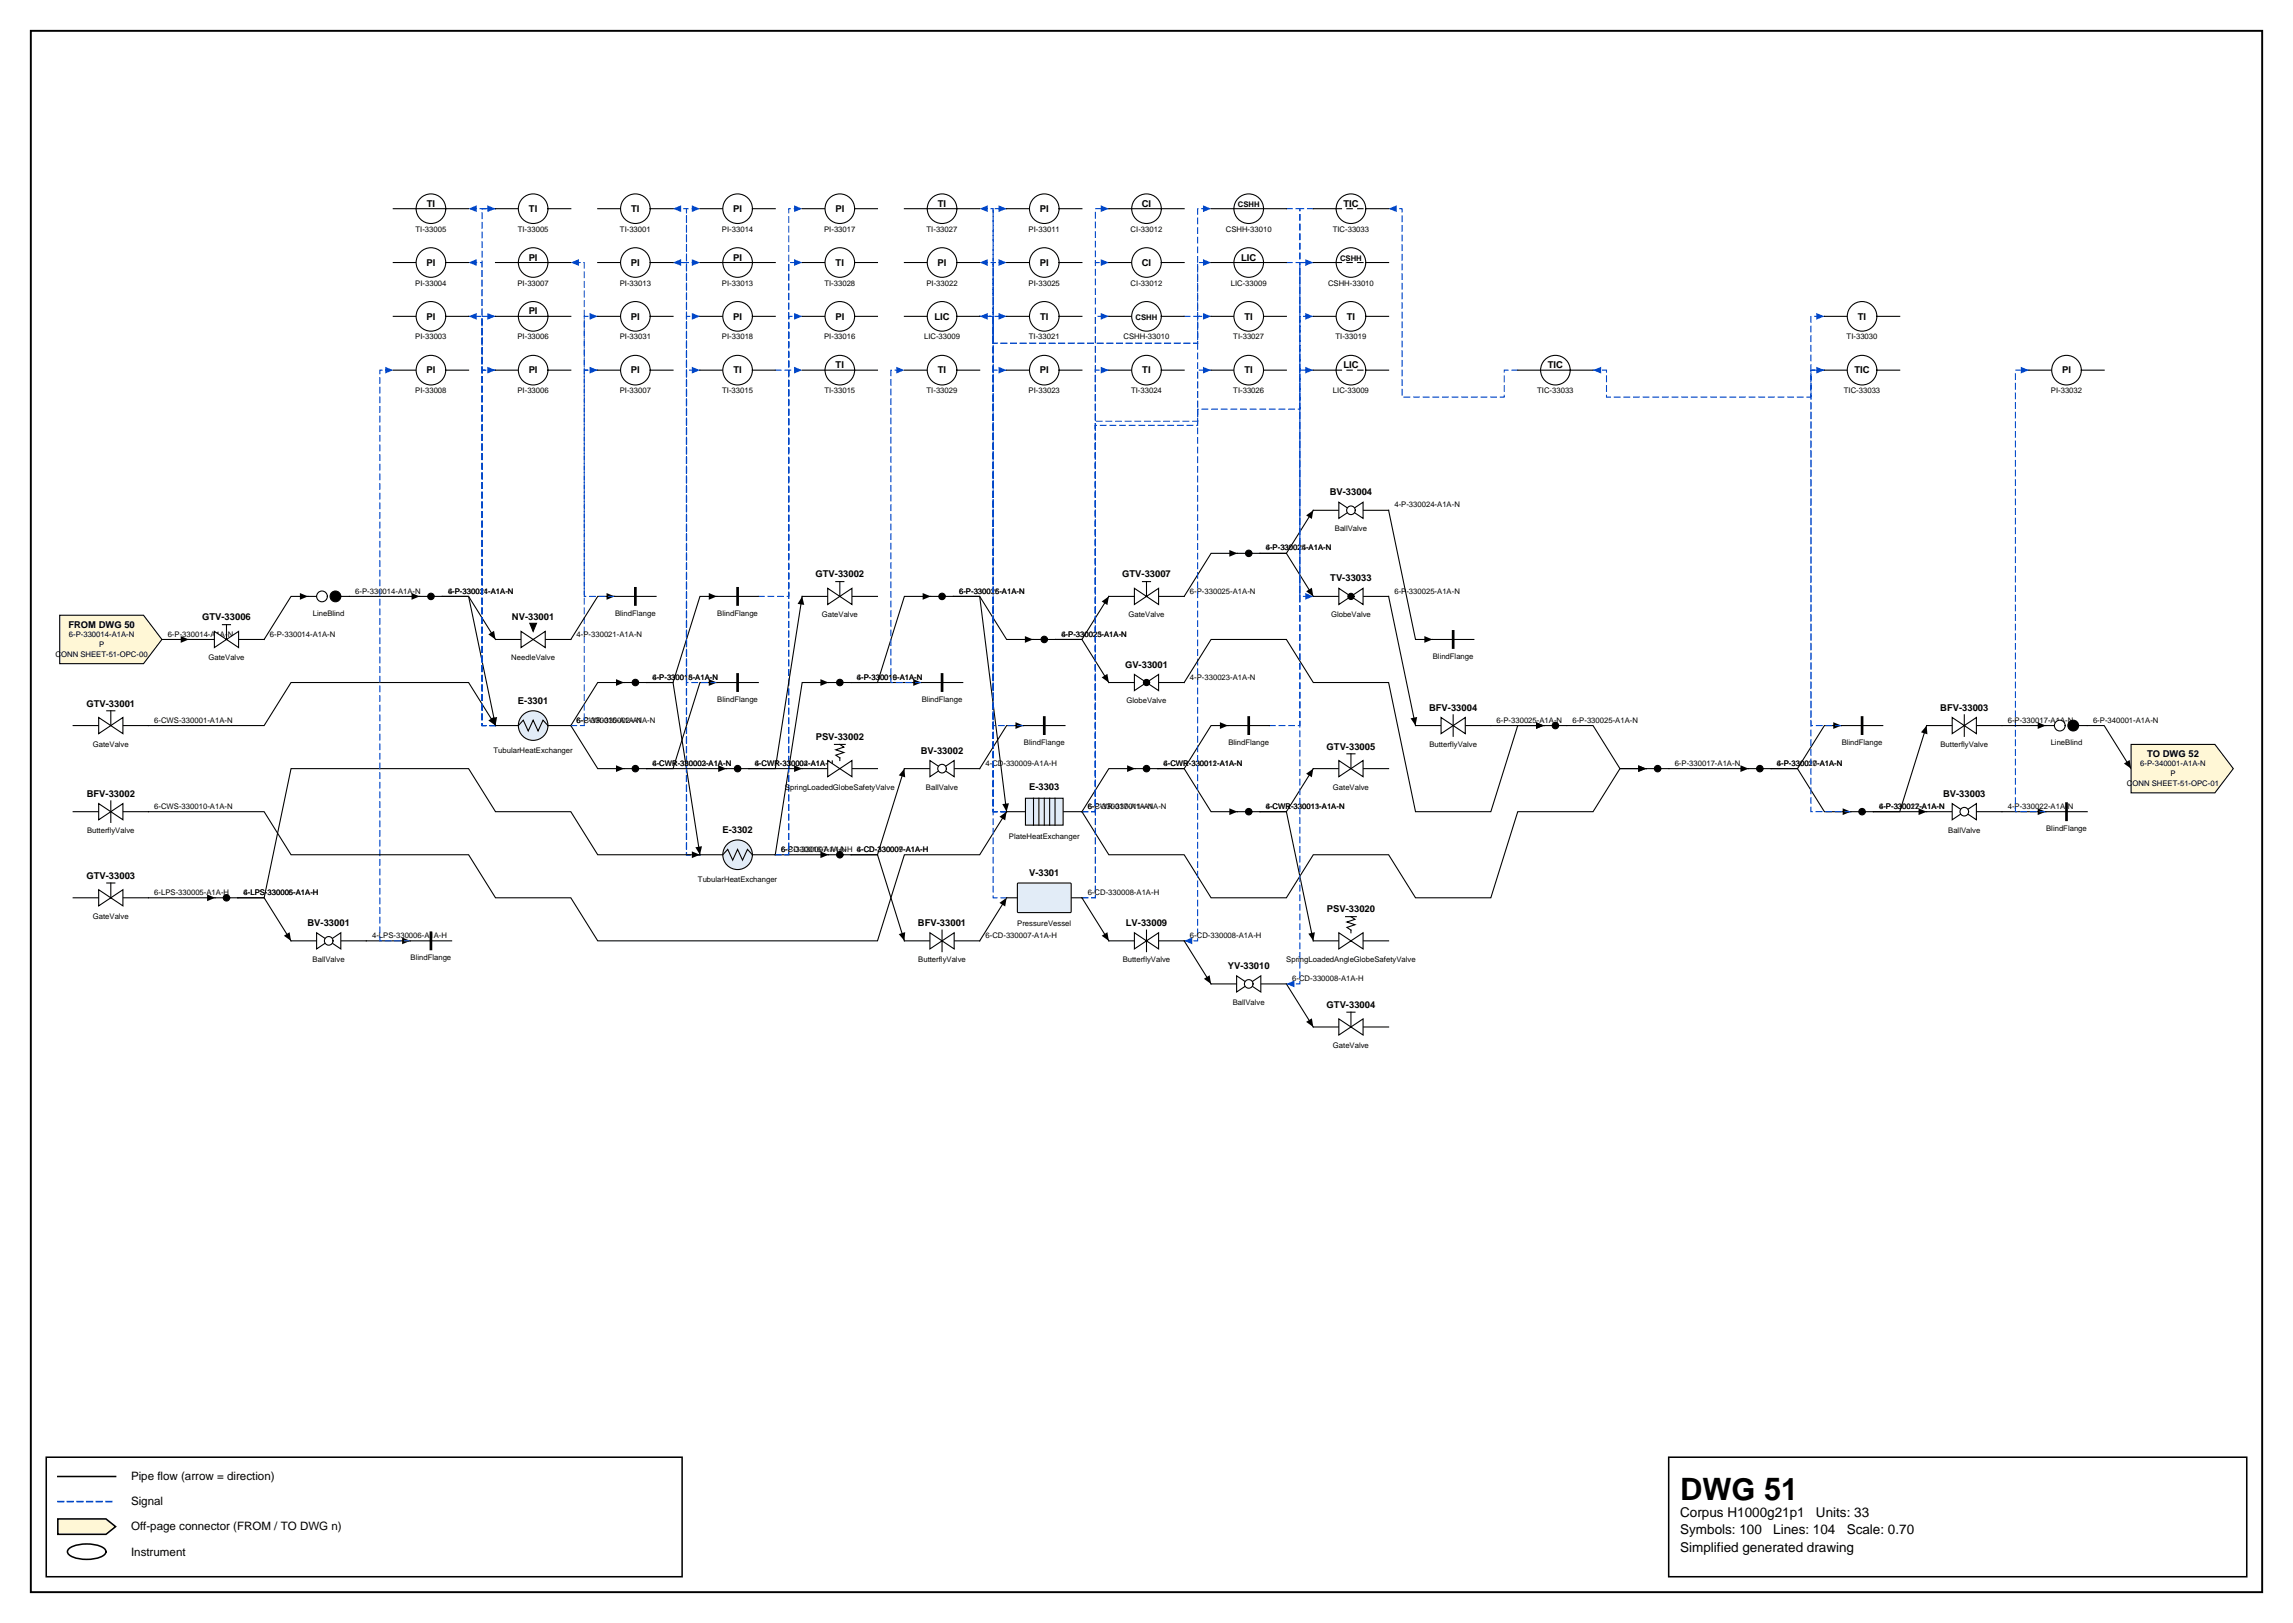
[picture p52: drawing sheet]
<svg xmlns="http://www.w3.org/2000/svg" width="420mm" height="297mm" viewBox="0 0 420 297" stroke-linecap="round" stroke-linejoin="round" font-family="sans-serif">
<defs><g id="words">
<text font-size="5.6" x="307.6" y="274.5">DWG 51</text>
<g font-size="2.5">
<text x="307.6" y="277.6">Corpus H1000g21p1</text>
<text x="307.6" y="280.8">Symbols: 100</text>
<text x="324.6" y="280.8">Lines: 104</text>
<text x="332.5" y="277.6">Units: 33</text>
<text x="338.1" y="280.8">Scale: 0.70</text>
<text x="307.6" y="284">Simplified generated drawing</text>
</g>
<g font-size="2.1">
<text x="24" y="270.9">Pipe flow (arrow = direction)</text>
<text x="24" y="275.5">Signal</text>
<text x="24" y="280.1">Off-page connector (FROM / TO DWG n)</text>
<text x="24" y="284.7">Instrument</text>
</g>
<g font-size="1.7">
<text x="78.1" y="37.8">TI</text>
<text x="96.8" y="38.8">TI</text>
<text x="115.6" y="38.8">TI</text>
<text x="134.2" y="38.8">PI</text>
<text x="152.9" y="38.8">PI</text>
<text x="171.7" y="37.8">TI</text>
<text x="190.4" y="38.8">PI</text>
<text x="209" y="37.8">CI</text>
<text x="245.9" y="37.8">TIC</text>
<text x="96.8" y="47.7">PI</text>
<text x="134.2" y="47.7">PI</text>
<text x="227.2" y="47.7">LIC</text>
<text x="78.1" y="48.7">PI</text>
<text x="115.5" y="48.7">PI</text>
<text x="153" y="48.7">TI</text>
<text x="171.7" y="48.7">PI</text>
<text x="190.4" y="48.7">PI</text>
<text x="209" y="48.7">CI</text>
<text x="78.1" y="58.5">PI</text>
<text x="96.8" y="57.5">PI</text>
<text x="115.5" y="58.5">PI</text>
<text x="134.2" y="58.5">PI</text>
<text x="152.9" y="58.5">PI</text>
<text x="171.1" y="58.5">LIC</text>
<text x="190.4" y="58.5">TI</text>
<text x="227.9" y="58.5">TI</text>
<text x="246.6" y="58.5">TI</text>
<text x="340.1" y="58.5">TI</text>
<text x="78.1" y="68.4">PI</text>
<text x="96.8" y="68.4">PI</text>
<text x="115.5" y="68.4">PI</text>
<text x="134.3" y="68.4">TI</text>
<text x="153" y="67.4">TI</text>
<text x="171.7" y="68.4">TI</text>
<text x="190.4" y="68.4">PI</text>
<text x="209.1" y="68.4">TI</text>
<text x="227.9" y="68.4">TI</text>
<text x="245.9" y="67.4">LIC</text>
<text x="283.4" y="67.4">TIC</text>
<text x="339.5" y="68.4">TIC</text>
<text x="377.5" y="68.4">PI</text>
<text x="243.5" y="90.6">BV-33004</text>
<text x="149.3" y="105.7">GTV-33002</text>
<text x="205.4" y="105.7">GTV-33007</text>
<text x="243.5" y="106.4">TV-33033</text>
<text x="37" y="113.5">GTV-33006</text>
<text x="93.7" y="113.5">NV-33001</text>
<text x="12.5" y="115">FROM DWG 50</text>
<text x="206" y="122.2">GV-33001</text>
<text x="15.8" y="129.3">GTV-33001</text>
<text x="94.8" y="128.8">E-3301</text>
<text x="261.6" y="130">BFV-33004</text>
<text x="355.2" y="130">BFV-33003</text>
<text x="149.3" y="135.5">PSV-33002</text>
<text x="168.6" y="137.9">BV-33002</text>
<text x="242.9" y="137.2">GTV-33005</text>
<text x="393.1" y="138.6">TO DWG 52</text>
<text x="15.9" y="145.8">BFV-33002</text>
<text x="188.4" y="144.6">E-3303</text>
<text x="355.7" y="145.8">BV-33003</text>
<text x="132.3" y="152.5">E-3302</text>
<text x="15.8" y="160.8">GTV-33003</text>
<text x="188.4" y="160.3">V-3301</text>
<text x="242.9" y="167">PSV-33020</text>
<text x="56.3" y="169.4">BV-33001</text>
<text x="168.1" y="169.4">BFV-33001</text>
<text x="206.1" y="169.4">LV-33009</text>
<text x="224.8" y="177.3">YV-33010</text>
<text x="242.9" y="184.5">GTV-33004</text>
</g>
<g font-size="1.4">
<text x="226.6" y="37.8">CSHH</text>
<text x="76.1" y="42.4">TI-33005</text>
<text x="94.8" y="42.4">TI-33005</text>
<text x="113.5" y="42.4">TI-33001</text>
<text x="132.2" y="42.4">PI-33014</text>
<text x="150.9" y="42.4">PI-33017</text>
<text x="169.6" y="42.4">TI-33027</text>
<text x="188.3" y="42.4">PI-33011</text>
<text x="207" y="42.4">CI-33012</text>
<text x="224.4" y="42.4">CSHH-33010</text>
<text x="244" y="42.4">TIC-33033</text>
<text x="245.3" y="47.7">CSHH</text>
<text x="76" y="52.3">PI-33004</text>
<text x="94.7" y="52.3">PI-33007</text>
<text x="113.5" y="52.3">PI-33013</text>
<text x="132.2" y="52.3">PI-33013</text>
<text x="150.9" y="52.3">TI-33028</text>
<text x="169.6" y="52.3">PI-33022</text>
<text x="188.3" y="52.3">PI-33025</text>
<text x="207" y="52.3">CI-33012</text>
<text x="225.3" y="52.3">LIC-33009</text>
<text x="243.1" y="52.3">CSHH-33010</text>
<text x="207.9" y="58.5">CSHH</text>
<text x="76" y="62.1">PI-33003</text>
<text x="94.7" y="62.1">PI-33006</text>
<text x="113.5" y="62.1">PI-33031</text>
<text x="132.2" y="62.1">PI-33018</text>
<text x="150.9" y="62.1">PI-33016</text>
<text x="169.2" y="62.1">LIC-33009</text>
<text x="188.4" y="62.1">TI-33021</text>
<text x="205.7" y="62.1">CSHH-33010</text>
<text x="225.8" y="62.1">TI-33027</text>
<text x="244.5" y="62.1">TI-33019</text>
<text x="338.1" y="62.1">TI-33030</text>
<text x="76" y="72">PI-33008</text>
<text x="94.7" y="72">PI-33006</text>
<text x="113.5" y="72">PI-33007</text>
<text x="132.2" y="72">TI-33015</text>
<text x="150.9" y="72">TI-33015</text>
<text x="169.6" y="72">TI-33029</text>
<text x="188.3" y="72">PI-33023</text>
<text x="207.1" y="72">TI-33024</text>
<text x="225.8" y="72">TI-33026</text>
<text x="244" y="72">LIC-33009</text>
<text x="281.4" y="72">TIC-33033</text>
<text x="337.6" y="72">TIC-33033</text>
<text x="375.5" y="72">PI-33032</text>
<text x="255.3" y="92.9">4-P-330024-A1A-N</text>
<text x="231.7" y="100.7">4-P-330024-A1A-N</text>
<text x="231.7" y="100.7">6-P-330025-A1A-N</text>
<text x="244.4" y="97.2">BallValve</text>
<text x="57.3" y="112.7">LineBlind</text>
<text x="65" y="108.6">6-P-330014-A1A-N</text>
<text x="82" y="108.6">6-P-330014-A1A-N</text>
<text x="82" y="108.6">4-P-330021-A1A-N</text>
<text x="112.6" y="112.7">BlindFlange</text>
<text x="131.3" y="112.7">BlindFlange</text>
<text x="150.5" y="113">GateValve</text>
<text x="175.6" y="108.6">6-P-330016-A1A-N</text>
<text x="175.6" y="108.6">6-P-330025-A1A-N</text>
<text x="206.6" y="113">GateValve</text>
<text x="217.9" y="108.6">6-P-330025-A1A-N</text>
<text x="243.7" y="113">GlobeValve</text>
<text x="255.3" y="108.6">6-P-330025-A1A-N</text>
<text x="12.6" y="116.6">6-P-330014-A1A-N</text>
<text x="18.1" y="118.4">P</text>
<text x="30.7" y="116.5">6-P-330014-A1A-N</text>
<text x="49.4" y="116.5">6-P-330014-A1A-N</text>
<text x="105.6" y="116.5">4-P-330021-A1A-N</text>
<text x="194.3" y="116.5">6-P-330025-A1A-N</text>
<text x="194.3" y="116.5">4-P-330023-A1A-N</text>
<text x="10.2" y="120.2">CONN SHEET-51-OPC-00</text>
<text x="38.2" y="120.9">GateValve</text>
<text x="93.6" y="120.9">NeedleValve</text>
<text x="119.5" y="124.4">4-P-330018-A1A-N</text>
<text x="119.5" y="124.4">6-P-330015-A1A-N</text>
<text x="156.9" y="124.4">6-P-330016-A1A-N</text>
<text x="156.9" y="124.4">4-P-330019-A1A-N</text>
<text x="217.9" y="124.4">4-P-330023-A1A-N</text>
<text x="262.3" y="120.6">BlindFlange</text>
<text x="131.3" y="128.5">BlindFlange</text>
<text x="168.7" y="128.5">BlindFlange</text>
<text x="206.3" y="128.8">GlobeValve</text>
<text x="17" y="136.6">GateValve</text>
<text x="28.2" y="132.3">6-CWS-330001-A1A-N</text>
<text x="90.4" y="137.9">TubularHeatExchanger</text>
<text x="105.6" y="132.3">6-P-330015-A1A-N</text>
<text x="105.6" y="132.3">6-CWR-330002-A1A-N</text>
<text x="187.5" y="136.4">BlindFlange</text>
<text x="224.9" y="136.4">BlindFlange</text>
<text x="261.7" y="136.6">ButterflyValve</text>
<text x="274" y="132.3">6-P-330025-A1A-N</text>
<text x="287.9" y="132.3">6-P-330025-A1A-N</text>
<text x="337.2" y="136.4">BlindFlange</text>
<text x="355.3" y="136.6">ButterflyValve</text>
<text x="367.6" y="132.3">6-P-330017-A1A-N</text>
<text x="375.4" y="136.4">LineBlind</text>
<text x="383.2" y="132.3">6-P-340001-A1A-N</text>
<text x="119.5" y="140.1">4-CWR-330003-A1A-N</text>
<text x="119.5" y="140.1">6-CWR-330002-A1A-N</text>
<text x="138.2" y="140.1">6-CWR-330002-A1A-N</text>
<text x="138.2" y="140.1">4-CWR-330004-A1A-N</text>
<text x="180.4" y="140.1">4-CD-330009-A1A-H</text>
<text x="213" y="140.1">4-CWR-330012-A1A-N</text>
<text x="213" y="140.1">6-CWR-330011-A1A-N</text>
<text x="306.6" y="140.1">6-P-330017-A1A-N</text>
<text x="325.3" y="140.1">4-P-330020-A1A-N</text>
<text x="325.3" y="140.1">6-P-330017-A1A-N</text>
<text x="389.4" y="143.8">CONN SHEET-51-OPC-01</text>
<text x="391.8" y="140.3">6-P-340001-A1A-N</text>
<text x="397.4" y="142.1">P</text>
<text x="28.2" y="148">6-CWS-330010-A1A-N</text>
<text x="143.7" y="144.5">SpringLoadedGlobeSafetyValve</text>
<text x="169.5" y="144.5">BallValve</text>
<text x="199.1" y="148">6-CWR-330011-A1A-N</text>
<text x="199.1" y="148">6-P-330017-A1A-N</text>
<text x="231.7" y="148">6-CWR-330011-A1A-N</text>
<text x="231.7" y="148">4-CWR-330013-A1A-N</text>
<text x="244" y="144.5">GateValve</text>
<text x="344" y="148">4-P-330022-A1A-N</text>
<text x="344" y="148">6-P-330017-A1A-N</text>
<text x="367.6" y="148">4-P-330022-A1A-N</text>
<text x="15.9" y="152.4">ButterflyValve</text>
<text x="143" y="155.9">6-P-330016-A1A-N</text>
<text x="143" y="155.9">6-CD-330007-A1A-H 4-CD-330009-A1A-H</text>
<text x="156.9" y="155.9">6-CD-330007-A1A-H</text>
<text x="184.7" y="153.6">PlateHeatExchanger</text>
<text x="356.7" y="152.4">BallValve</text>
<text x="374.6" y="152.1">BlindFlange</text>
<text x="127.8" y="161.5">TubularHeatExchanger</text>
<text x="28.2" y="163.8">6-LPS-330005-A1A-H</text>
<text x="44.6" y="163.8">6-LPS-330005-A1A-H</text>
<text x="44.6" y="163.8">4-LPS-330006-A1A-H</text>
<text x="199.1" y="163.8">6-CD-330008-A1A-H</text>
<text x="17" y="168.2">GateValve</text>
<text x="68.1" y="171.7">4-LPS-330006-A1A-H</text>
<text x="180.4" y="171.7">6-CD-330007-A1A-H</text>
<text x="186.2" y="169.4">PressureVessel</text>
<text x="217.9" y="171.7">6-CD-330008-A1A-H</text>
<text x="57.2" y="176">BallValve</text>
<text x="75.2" y="175.8">BlindFlange</text>
<text x="168.1" y="176">ButterflyValve</text>
<text x="205.5" y="176">ButterflyValve</text>
<text x="235.5" y="176">SpringLoadedAngleGlobeSafetyValve</text>
<text x="236.6" y="179.5">6-CD-330008-A1A-H</text>
<text x="225.7" y="183.9">BallValve</text>
<text x="244" y="191.8">GateValve</text>
</g>
</g></defs>
<path d="M5.6 5.6h408.6v285.8h-408.6z" fill="none" stroke="#000" stroke-width=".35"/>
<path d="M8.5 266.7h116.4v21.9h-116.4zM10.6 270.2h10.6M305.5 266.7h105.8v21.9h-105.8z" fill="none" stroke="#000" stroke-width=".28"/>
<path d="M10.6 274.8h10.6" fill="none" stroke="#0046c8" stroke-width=".28" stroke-dasharray="1.1 .7"/>
<path d="M10.6 278h8.8l1.8 1.4-1.8 1.4h-8.8z" fill="#fff7d6" stroke="#000" stroke-width=".28"/>
<path d="M12.7 283.4a6.7 6.7 0 0 1 6.3 0 .72 .72 0 0 1 0 1.2 6.7 6.7 0 0 1-6.3 0 .72 .72 0 0 1 0-1.2z" fill="none" stroke="#000" stroke-width=".28"/>
<path d="M90.7 117l-4.9-7.8h-4.8h4.8l4.9 23.6M131.2 109.2h-3.1l-4.9 15.7h-4.8h4.8l4.9 31.5" fill="none" stroke="#000" stroke-width=".2"/>
<path d="M89.4 116.1l1.1-.6 .2 1.5zM129.8 108.5l1.4 .7-1.4 .6zM89.8 131.5l1.2-.3-.3 1.6zM127.3 155.1l1.2-.2-.4 1.5z" fill="#000"/>
<path d="M184.3 148.6h-2.5v-80.9h2.5" fill="none" stroke="#0046c8" stroke-width=".2" stroke-dasharray="1.1 .7"/>
<path d="M182.8 67.1l1.5 .6-1.5 .7z" fill="#0046c8"/>
<path d="M207.8 140.7h-4.8l-4.9 7.9" fill="none" stroke="#000" stroke-width=".2"/>
<path d="M206.4 140.1l1.4 .6-1.4 .6z" fill="#000"/>
<path d="M184.3 148.6h-2.5v-90.7h2.5" fill="none" stroke="#0046c8" stroke-width=".2" stroke-dasharray="1.1 .7"/>
<path d="M182.8 57.3l1.5 .6-1.5 .6z" fill="#0046c8"/>
<path d="M184.3 148.6h-2.5v-100.6h2.5" fill="none" stroke="#0046c8" stroke-width=".2" stroke-dasharray="1.1 .7"/>
<path d="M182.8 47.4l1.5 .6-1.5 .7z" fill="#0046c8"/>
<path d="M184.3 148.6h-2.5v-100.6h-2.4" fill="none" stroke="#0046c8" stroke-width=".2" stroke-dasharray="1.1 .7"/>
<path d="M179.4 48l1.4-.6v1.3z" fill="#0046c8"/>
<path d="M198.1 148.6h2.4v-80.9h2.5" fill="none" stroke="#0046c8" stroke-width=".2" stroke-dasharray="1.1 .7"/>
<path d="M201.5 67.1l1.5 .6-1.5 .7z" fill="#0046c8"/>
<path d="M198.1 148.6h2.4v-71.5h18.8v-9.4h2.4" fill="none" stroke="#0046c8" stroke-width=".2" stroke-dasharray="1.1 .7"/>
<path d="M220.2 67.1l1.5 .6-1.5 .7z" fill="#0046c8"/>
<path d="M301.4 140.7h-4.8l-4.9 7.9h-13.8l-5 15.7h-13.7l-5-7.9h-13.8l-4.9 7.9h-13.8l-4.9-7.9h-13.8l-4.9-7.8" fill="none" stroke="#000" stroke-width=".2"/>
<path d="M299.9 140.1l1.5 .6-1.5 .6z" fill="#000"/>
<path d="M198.1 148.6h2.4v-70.8h18.8v-19.9h2.4" fill="none" stroke="#0046c8" stroke-width=".2" stroke-dasharray="1.1 .7"/>
<path d="M220.2 57.3l1.5 .6-1.5 .6z" fill="#0046c8"/>
<path d="M189.1 117h-4.8l-4.9-7.8h-4.9h4.9l4.9 39.4M187.4 132.8h-3.1l-4.9 7.9M224.8 132.8h-3.1l-4.9 7.9h-4.8h4.8l4.9 7.9h4.9" fill="none" stroke="#000" stroke-width=".2"/>
<path d="M187.6 116.4l1.5 .6-1.5 .7zM185.9 132.2l1.5 .6-1.5 .6zM223.3 132.2l1.5 .6-1.5 .6zM183.5 147.2l1.2-.2-.4 1.6zM225.1 147.9l1.5 .7-1.5 .6z" fill="#000"/>
<path d="M138.8 109.2h5.6v-61.2h2.5" fill="none" stroke="#0046c8" stroke-width=".2" stroke-dasharray="1.1 .7"/>
<path d="M145.4 47.4l1.5 .6-1.5 .7z" fill="#0046c8"/>
<path d="M90.7 67.7h-2.4v-9.8h2.4" fill="none" stroke="#0046c8" stroke-width=".2" stroke-dasharray="1.1 .7"/>
<path d="M89.2 57.3l1.5 .6-1.5 .6z" fill="#0046c8"/>
<path d="M151.7 124.9h-4.8l-5 31.5" fill="none" stroke="#000" stroke-width=".2"/>
<path d="M150.2 124.3l1.5 .6-1.5 .6z" fill="#000"/>
<path d="M128.1 156.4h-2.4v-88.7h2.4" fill="none" stroke="#0046c8" stroke-width=".2" stroke-dasharray="1.1 .7"/>
<path d="M126.7 67.1l1.4 .6-1.4 .7z" fill="#0046c8"/>
<path d="M141.9 156.4h9.8" fill="none" stroke="#000" stroke-width=".2"/>
<path d="M150.2 155.8l1.5 .6-1.5 .7z" fill="#000"/>
<path d="M128.1 156.4h-2.4v-98.5h2.4" fill="none" stroke="#0046c8" stroke-width=".2" stroke-dasharray="1.1 .7"/>
<path d="M126.7 57.3l1.4 .6-1.4 .6z" fill="#0046c8"/>
<path d="M128.1 156.4h-2.4v-118.2h2.4" fill="none" stroke="#0046c8" stroke-width=".2" stroke-dasharray="1.1 .7"/>
<path d="M126.7 37.6l1.4 .6-1.4 .6z" fill="#0046c8"/>
<path d="M128.1 156.4h-2.4v-108.4h-2.5" fill="none" stroke="#0046c8" stroke-width=".2" stroke-dasharray="1.1 .7"/>
<path d="M123.2 48l1.5-.6v1.3z" fill="#0046c8"/>
<path d="M141.9 156.4h2.5v-98.5h2.5" fill="none" stroke="#0046c8" stroke-width=".2" stroke-dasharray="1.1 .7"/>
<path d="M145.4 57.3l1.5 .6-1.5 .6z" fill="#0046c8"/>
<path d="M141.9 156.4h2.5v-118.2h2.5" fill="none" stroke="#0046c8" stroke-width=".2" stroke-dasharray="1.1 .7"/>
<path d="M145.4 37.6l1.5 .6-1.5 .6z" fill="#0046c8"/>
<path d="M29.6 117h5" fill="none" stroke="#000" stroke-width=".2"/>
<path d="M33.1 116.4l1.5 .6-1.5 .7z" fill="#000"/>
<path d="M179.4 57.9h2.4v4.9h37.5v-14.8h2.4" fill="none" stroke="#0046c8" stroke-width=".2" stroke-dasharray="1.1 .7"/>
<path d="M220.2 47.4l1.5 .6-1.5 .7z" fill="#0046c8"/>
<path d="M170.4 109.2h-4.8l-4.9 15.7h-4.9h12.9" fill="none" stroke="#000" stroke-width=".2"/>
<path d="M168.9 108.5l1.5 .7-1.5 .6zM167.2 124.3l1.5 .6-1.5 .6z" fill="#000"/>
<path d="M141.9 67.7h5" fill="none" stroke="#0046c8" stroke-width=".2" stroke-dasharray="1.1 .7"/>
<path d="M145.4 67.1l1.5 .6-1.5 .7z" fill="#0046c8"/>
<path d="M27.2 132.8h21.2l4.9-7.9h32.5l4.9 7.9" fill="none" stroke="#000" stroke-width=".2"/>
<path d="M89.4 131.9l1.1-.7 .2 1.6z" fill="#000"/>
<path d="M187.4 132.8h-5.6v-94.6h2.5" fill="none" stroke="#0046c8" stroke-width=".2" stroke-dasharray="1.1 .7"/>
<path d="M182.8 37.6l1.5 .6-1.5 .6z" fill="#0046c8"/>
<path d="M235.5 38.2h2.5v9.8h2.4" fill="none" stroke="#0046c8" stroke-width=".2" stroke-dasharray="1.1 .7"/>
<path d="M239 47.4l1.4 .6-1.4 .7z" fill="#0046c8"/>
<path d="M240.4 93.4l-4.9 7.9h-4.8h4.8l4.9 7.9M286.8 132.8h4.9l4.9 7.9h4.8M128.1 156.4h-18.7l-4.9-7.8h-13.8l-4.9-7.9h-32.5l-4.9 23.6h-4.9h4.9l4.9 7.9" fill="none" stroke="#000" stroke-width=".2"/>
<path d="M239.1 94.3l1.3-.9-.2 1.6zM239.1 108.2l1.1-.6 .2 1.6zM126.7 155.8l1.4 .6-1.4 .7zM299.9 140.1l1.5 .6-1.5 .6zM52 171.3l1-.7 .3 1.6z" fill="#000"/>
<path d="M334 67.7h-2.4v5h-37.5v-5h-2.4" fill="none" stroke="#0046c8" stroke-width=".2" stroke-dasharray="1.1 .7"/>
<path d="M291.7 67.7l1.4-.6v1.3z" fill="#0046c8"/>
<path d="M232.4 132.8h5.6v-74.9h2.4" fill="none" stroke="#0046c8" stroke-width=".2" stroke-dasharray="1.1 .7"/>
<path d="M239 57.3l1.4 .6-1.4 .6z" fill="#0046c8"/>
<path d="M272.9 132.8h9.8M382.1 132.8h3.1l5 7.9M165.6 140.7l-4.9 15.7h-4.9h4.9l4.9 15.8" fill="none" stroke="#000" stroke-width=".2"/>
<path d="M281.2 132.2l1.5 .6-1.5 .6zM165.6 140.7l.1 1.6-1.2-.4zM388.9 139.7l1-.6 .3 1.6zM164.5 171l1.2-.4-.1 1.6z" fill="#000"/>
<path d="M216.8 57.9h2.5v-19.7h2.4" fill="none" stroke="#0046c8" stroke-width=".2" stroke-dasharray="1.1 .7"/>
<path d="M220.2 37.6l1.5 .6-1.5 .6z" fill="#0046c8"/>
<path d="M56.4 109.2h-3.1l-4.9 7.8M337.1 132.8h-3.1l-4.9 7.9h-4.8h4.8l4.9 7.9h4.8" fill="none" stroke="#000" stroke-width=".2"/>
<path d="M54.9 108.5l1.5 .7-1.5 .6zM335.6 132.2l1.5 .6-1.5 .6zM337.4 147.9l1.4 .7-1.4 .6z" fill="#000"/>
<path d="M168.7 124.9h-5.6v-57.2h2.5" fill="none" stroke="#0046c8" stroke-width=".2" stroke-dasharray="1.1 .7"/>
<path d="M164.1 67.1l1.5 .6-1.5 .7z" fill="#0046c8"/>
<path d="M226.6 101.3h-4.9l-4.9 7.9" fill="none" stroke="#000" stroke-width=".2"/>
<path d="M225.1 100.7l1.5 .6-1.5 .6z" fill="#000"/>
<path d="M203 48h-2.5v-9.8h2.5" fill="none" stroke="#0046c8" stroke-width=".2" stroke-dasharray="1.1 .7"/>
<path d="M201.5 37.6l1.5 .6-1.5 .6z" fill="#0046c8"/>
<path d="M254.2 93.4l5 23.6h3.1" fill="none" stroke="#000" stroke-width=".2"/>
<path d="M260.8 116.4l1.5 .6-1.5 .7z" fill="#000"/>
<path d="M240.4 67.7h-2.4v7.2h-18.7v97.3h-2.5" fill="none" stroke="#0046c8" stroke-width=".2" stroke-dasharray="1.1 .7"/>
<path d="M216.8 172.2l1.5-.6v1.2z" fill="#0046c8"/>
<path d="M90.7 38.2h-4.9" fill="none" stroke="#0046c8" stroke-width=".2" stroke-dasharray="1.1 .7"/>
<path d="M85.8 38.2l1.5-.6v1.2z" fill="#0046c8"/>
<path d="M64 109.2h12.8M114.3 124.9h-4.9l-4.9 7.9M235.5 180.1l4.9 7.9" fill="none" stroke="#000" stroke-width=".2"/>
<path d="M75.3 108.5l1.5 .7-1.5 .6zM112.8 124.3l1.5 .6-1.5 .6zM239.1 187l1.1-.6 .2 1.6z" fill="#000"/>
<path d="M90.7 132.8h-2.4v-65.1h2.4" fill="none" stroke="#0046c8" stroke-width=".2" stroke-dasharray="1.1 .7"/>
<path d="M89.2 67.1l1.5 .6-1.5 .7z" fill="#0046c8"/>
<path d="M90.7 132.8h-2.4v-94.6h2.4" fill="none" stroke="#0046c8" stroke-width=".2" stroke-dasharray="1.1 .7"/>
<path d="M89.2 37.6l1.5 .6-1.5 .6z" fill="#0046c8"/>
<path d="M104.5 132.8l4.9 7.9h4.9" fill="none" stroke="#000" stroke-width=".2"/>
<path d="M112.8 140.1l1.5 .6-1.5 .6z" fill="#000"/>
<path d="M90.7 132.8h-2.4v-74.9h-2.5" fill="none" stroke="#0046c8" stroke-width=".2" stroke-dasharray="1.1 .7"/>
<path d="M85.8 57.9l1.5-.6v1.2z" fill="#0046c8"/>
<path d="M90.7 132.8h-2.4v-84.8h-2.5" fill="none" stroke="#0046c8" stroke-width=".2" stroke-dasharray="1.1 .7"/>
<path d="M85.8 48l1.5-.6v1.3z" fill="#0046c8"/>
<path d="M104.5 132.8h2.5v-65.1h2.4" fill="none" stroke="#0046c8" stroke-width=".2" stroke-dasharray="1.1 .7"/>
<path d="M107.9 67.1l1.5 .6-1.5 .7z" fill="#0046c8"/>
<path d="M131.2 124.9h-3.1l-4.9 15.8h-4.8h14.6M366.5 148.6h8M216.8 172.2l4.9 7.9" fill="none" stroke="#000" stroke-width=".2"/>
<path d="M129.8 124.3l1.4 .6-1.4 .6zM131.5 140.1l1.5 .6-1.5 .6zM373.1 147.9l1.4 .7-1.4 .6zM220.4 179.1l1.1-.6 .2 1.6z" fill="#000"/>
<path d="M123.2 48h4.9" fill="none" stroke="#0046c8" stroke-width=".2" stroke-dasharray="1.1 .7"/>
<path d="M126.7 47.4l1.4 .6-1.4 .7z" fill="#0046c8"/>
<path d="M337.1 132.8h-5.5v-74.9h2.4" fill="none" stroke="#0046c8" stroke-width=".2" stroke-dasharray="1.1 .7"/>
<path d="M332.5 57.3l1.5 .6-1.5 .6z" fill="#0046c8"/>
<path d="M112.5 109.2h-3.1l-4.9 7.8M203 109.2l-4.9 7.8h-4.8h4.8l4.9 7.9M216.8 124.9l4.9-7.9h13.8l4.9 7.9h13.8l5 23.7h13.7l5-15.8h4.8M240.4 140.7l-4.9 7.9h-4.8h4.8l4.9 23.6M305.5 140.7h14.6M67.1 172.2h8M184.3 164.3l-4.9 7.9" fill="none" stroke="#000" stroke-width=".2"/>
<path d="M111.1 108.5l1.4 .7-1.4 .6zM201.7 110.1l1.3-.9-.3 1.5zM201.7 124l1-.7 .3 1.6zM281.2 132.2l1.5 .6-1.5 .6zM239.1 141.6l1.3-.9-.2 1.6zM318.6 140.1l1.5 .6-1.5 .6zM73.6 171.6l1.5 .6-1.5 .6zM183 165.2l1.3-.9-.3 1.6zM239.5 170.9l1.2-.3-.3 1.6z" fill="#000"/>
<path d="M131.2 124.9h-5.5v-86.7h-2.5" fill="none" stroke="#0046c8" stroke-width=".2" stroke-dasharray="1.1 .7"/>
<path d="M123.2 38.2l1.5-.6v1.2z" fill="#0046c8"/>
<path d="M277.9 67.7h-2.5v5h-18.7v-34.5h-2.5" fill="none" stroke="#0046c8" stroke-width=".2" stroke-dasharray="1.1 .7"/>
<path d="M254.2 38.2l1.5-.6v1.2z" fill="#0046c8"/>
<path d="M75.1 172.2h-5.6v-104.5h2.5" fill="none" stroke="#0046c8" stroke-width=".2" stroke-dasharray="1.1 .7"/>
<path d="M70.5 67.1l1.5 .6-1.5 .7z" fill="#0046c8"/>
<path d="M235.5 48h2.5v19.7h2.4" fill="none" stroke="#0046c8" stroke-width=".2" stroke-dasharray="1.1 .7"/>
<path d="M239 67.1l1.4 .6-1.4 .7z" fill="#0046c8"/>
<path d="M221.7 57.9h-2.4v4.9h-37.5v-24.6h-2.4" fill="none" stroke="#0046c8" stroke-width=".2" stroke-dasharray="1.1 .7"/>
<path d="M179.4 38.2l1.4-.6v1.2z" fill="#0046c8"/>
<path d="M27.2 148.6h21.2l4.9 7.8h32.5l4.9 7.9h13.8l4.9 7.9h51.3l4.9-15.8h13.8l4.9-7.8M27.2 164.3h12.2" fill="none" stroke="#000" stroke-width=".2"/>
<path d="M183 149.5l1.3-.9-.3 1.5zM37.9 163.7l1.5 .6-1.5 .6z" fill="#000"/>
<path d="M338.8 148.6h-7.2v-80.9h2.4" fill="none" stroke="#0046c8" stroke-width=".2" stroke-dasharray="1.1 .7"/>
<path d="M332.5 67.1l1.5 .6-1.5 .7z" fill="#0046c8"/>
<path d="M352.7 132.8l-4.9 15.8h-4.8h9.7" fill="none" stroke="#000" stroke-width=".2"/>
<path d="M352.7 132.8l.2 1.6-1.2-.4zM351.3 147.9l1.4 .7-1.4 .6z" fill="#000"/>
<path d="M184.3 164.3h-2.5v-106.4h-2.4" fill="none" stroke="#0046c8" stroke-width=".2" stroke-dasharray="1.1 .7"/>
<path d="M179.4 57.9l1.4-.6v1.2z" fill="#0046c8"/>
<path d="M198.1 164.3h2.4v-106.4h2.5" fill="none" stroke="#0046c8" stroke-width=".2" stroke-dasharray="1.1 .7"/>
<path d="M201.5 57.3l1.5 .6-1.5 .6z" fill="#0046c8"/>
<path d="M198.1 164.3h2.4v-116.3h2.5" fill="none" stroke="#0046c8" stroke-width=".2" stroke-dasharray="1.1 .7"/>
<path d="M201.5 47.4l1.5 .6-1.5 .7z" fill="#0046c8"/>
<path d="M198.1 164.3l4.9 7.9" fill="none" stroke="#000" stroke-width=".2"/>
<path d="M201.7 171.3l1-.7 .3 1.6z" fill="#000"/>
<path d="M240.4 48h-2.4v132.1h-2.5" fill="none" stroke="#0046c8" stroke-width=".2" stroke-dasharray="1.1 .7"/>
<path d="M235.5 180.1l1.5-.6v1.2z" fill="#0046c8"/>
<path d="M146.9 109.2l-5 31.5h-4.8h9.8" fill="none" stroke="#000" stroke-width=".2"/>
<path d="M146.9 109.2l.3 1.5-1.2-.2zM145.4 140.1l1.5 .6-1.5 .6z" fill="#000"/>
<path d="M240.4 38.2h-2.4v71h2.4" fill="none" stroke="#0046c8" stroke-width=".2" stroke-dasharray="1.1 .7"/>
<path d="M239 108.5l1.4 .7-1.4 .6z" fill="#0046c8"/>
<path d="M109.4 67.7h-2.4v-19.7h-2.5" fill="none" stroke="#0046c8" stroke-width=".2" stroke-dasharray="1.1 .7"/>
<path d="M104.5 48l1.5-.6v1.3z" fill="#0046c8"/>
<path d="M254.2 109.2l5 23.6" fill="none" stroke="#000" stroke-width=".2"/>
<path d="M258.2 131.5l1.3-.3-.3 1.6z" fill="#000"/>
<path d="M374.5 148.6h-5.5v-80.9h2.4" fill="none" stroke="#0046c8" stroke-width=".2" stroke-dasharray="1.1 .7"/>
<path d="M370 67.1l1.4 .6-1.4 .7z" fill="#0046c8"/>
<path d="M112.5 109.2h-5.5v-51.3h2.4" fill="none" stroke="#0046c8" stroke-width=".2" stroke-dasharray="1.1 .7"/>
<path d="M107.9 57.3l1.5 .6-1.5 .6z" fill="#0046c8"/>
<path d="M184.3 67.7h4.2M193.9 67.7h4.2M76.8 109.2h4.2M114.3 124.9h4.1M366.5 132.8h8" fill="none" stroke="#000" stroke-width=".2"/>
<path d="M373.1 132.2l1.4 .6-1.4 .6z" fill="#000"/>
<g fill="#000" stroke="#000" stroke-width=".2">
<circle cx="78.9" cy="109.2" r=".59"/>
<circle cx="116.3" cy="124.9" r=".59"/>
</g>
<circle cx="191.2" cy="67.7" r="2.71" fill="#fff" stroke="#000" stroke-width=".2"/>
<path d="M184.3 148.6h3.4M194.6 148.6h3.5" fill="none" stroke="#000" stroke-width=".2"/>
<path d="M187.7 146.1h6.9v4.9h-6.9z" fill="#e2ecf7" stroke="#000" stroke-width=".2"/>
<path d="M184.3 57.9h4.2M193.9 57.9h4.2M170.4 109.2h4.1M189.2 146.1v4.9M190.2 146.1v4.9M191.2 146.1v4.9M192.2 146.1v4.9M193.2 146.1v4.9M207.8 140.7h4.2" fill="none" stroke="#000" stroke-width=".2"/>
<g fill="#000" stroke="#000" stroke-width=".2">
<circle cx="172.5" cy="109.2" r=".59"/>
<circle cx="209.9" cy="140.7" r=".59"/>
</g>
<circle cx="191.2" cy="57.9" r="2.71" fill="#fff" stroke="#000" stroke-width=".2"/>
<path d="M184.3 48h4.2M193.9 48h4.2" fill="none" stroke="#000" stroke-width=".2"/>
<circle cx="191.2" cy="48" r="2.71" fill="#fff" stroke="#000" stroke-width=".2"/>
<path d="M165.6 140.7h4.7M174.7 140.7h4.7" fill="none" stroke="#000" stroke-width=".2"/>
<g fill="#fff" stroke="#000" stroke-width=".2">
<path d="M170.3 139.2l4.4 3v-3l-4.4 3z"/>
<circle cx="172.5" cy="140.7" r=".79"/>
</g>
<path d="M240.4 140.7h4.7M249.6 140.7h4.6" fill="none" stroke="#000" stroke-width=".2"/>
<path d="M245.1 139.2l4.5 3v-3l-4.5 3z" fill="#fff" stroke="#000" stroke-width=".2"/>
<path d="M90.7 67.7h4.2M100.3 67.7h4.2M131.2 109.2h7.6M246.6 138h1.5M247.3 138v2.7" fill="none" stroke="#000" stroke-width=".2"/>
<path d="M135 107.7v2.9" fill="none" stroke="#000" stroke-width=".49"/>
<circle cx="97.6" cy="67.7" r="2.71" fill="#fff" stroke="#000" stroke-width=".2"/>
<path d="M128.1 156.4h4.2M137.7 156.4h4.2" fill="none" stroke="#000" stroke-width=".2"/>
<circle cx="135" cy="156.4" r="2.71" fill="#e2ecf7" stroke="#000" stroke-width=".2"/>
<path d="M184.3 38.2h4.2M193.9 38.2h4.2M132.3 156.4l.9-1 .9 2 .9-2 .9 2 .9-2 .9 1" fill="none" stroke="#000" stroke-width=".2"/>
<circle cx="191.2" cy="38.2" r="2.71" fill="#fff" stroke="#000" stroke-width=".2"/>
<path d="M371.4 67.7h4.2M381 67.7h4.2" fill="none" stroke="#000" stroke-width=".2"/>
<circle cx="378.3" cy="67.7" r="2.71" fill="#fff" stroke="#000" stroke-width=".2"/>
<path d="M10.9 112.6h15.4l3.3 4.4-3.3 4.5h-15.4z" fill="#fff7d6" stroke="#000" stroke-width=".2"/>
<path d="M165.6 57.9h4.2M175.2 57.9h4.2" fill="none" stroke="#000" stroke-width=".2"/>
<circle cx="172.5" cy="57.9" r="2.71" fill="#fff" stroke="#000" stroke-width=".2"/>
<path d="M151.7 124.9h4.1M240.4 172.2h4.7M249.6 172.2h4.6" fill="none" stroke="#000" stroke-width=".2"/>
<circle cx="153.8" cy="124.9" r=".59" fill="#000" stroke="#000" stroke-width=".2"/>
<path d="M245.1 170.7l4.5 3v-3l-4.5 3z" fill="#fff" stroke="#000" stroke-width=".2"/>
<path d="M128.1 67.7h4.2M137.7 67.7h4.2M246.3 167.8h2M247.3 167.8l.8 .5-1.5 .4 1.5 .5-1.5 .5 .7 .5v.5" fill="none" stroke="#000" stroke-width=".2"/>
<circle cx="135" cy="67.7" r="2.71" fill="#fff" stroke="#000" stroke-width=".2"/>
<path d="M13.4 132.8h4.7M22.5 132.8h4.7" fill="none" stroke="#000" stroke-width=".2"/>
<path d="M18.1 131.3l4.4 3v-3l-4.4 3z" fill="#fff" stroke="#000" stroke-width=".2"/>
<path d="M90.7 57.9h4.2M100.3 57.9h4.2M19.5 130.1h1.5M20.3 130.1v2.7M187.4 132.8h7.6" fill="none" stroke="#000" stroke-width=".2"/>
<path d="M191.2 131.3v3" fill="none" stroke="#000" stroke-width=".49"/>
<circle cx="97.6" cy="57.9" r="2.71" fill="#fff" stroke="#000" stroke-width=".2"/>
<path d="M221.7 38.2h4.2M231.3 38.2h4.2M94.9 57.9h5.4" fill="none" stroke="#000" stroke-width=".2"/>
<circle cx="228.6" cy="38.2" r="2.71" fill="#fff" stroke="#000" stroke-width=".2"/>
<path d="M225.9 38.2h5.4M165.6 48h4.2M175.2 48h4.2" fill="none" stroke="#000" stroke-width=".2"/>
<circle cx="172.5" cy="48" r="2.71" fill="#fff" stroke="#000" stroke-width=".2"/>
<path d="M165.6 38.2h4.2M175.2 38.2h4.2M262.3 117h7.5" fill="none" stroke="#000" stroke-width=".2"/>
<path d="M266 115.6v2.9" fill="none" stroke="#000" stroke-width=".49"/>
<circle cx="172.5" cy="38.2" r="2.71" fill="#fff" stroke="#000" stroke-width=".2"/>
<path d="M169.8 38.2h5.4M203 67.7h4.2M212.6 67.7h4.2" fill="none" stroke="#000" stroke-width=".2"/>
<circle cx="209.9" cy="67.7" r="2.71" fill="#fff" stroke="#000" stroke-width=".2"/>
<path d="M334 67.7h4.2M343.6 67.7h4.2M226.6 101.3h4.1M282.7 132.8h4.1M39.4 164.3h4.1" fill="none" stroke="#000" stroke-width=".2"/>
<g fill="#000" stroke="#000" stroke-width=".2">
<circle cx="228.6" cy="101.3" r=".59"/>
<circle cx="284.8" cy="132.8" r=".59"/>
<circle cx="41.5" cy="164.3" r=".59"/>
</g>
<circle cx="340.9" cy="67.7" r="2.71" fill="#fff" stroke="#000" stroke-width=".2"/>
<path d="M128.1 57.9h4.2M137.7 57.9h4.2M224.8 132.8h7.6M151.7 156.4h4.1" fill="none" stroke="#000" stroke-width=".2"/>
<path d="M228.6 131.3v3" fill="none" stroke="#000" stroke-width=".49"/>
<circle cx="153.8" cy="156.4" r=".59" fill="#000" stroke="#000" stroke-width=".2"/>
<circle cx="135" cy="57.9" r="2.71" fill="#fff" stroke="#000" stroke-width=".2"/>
<path d="M259.2 132.8h4.6M268.3 132.8h4.6" fill="none" stroke="#000" stroke-width=".2"/>
<path d="M263.8 131.3l4.5 3v-3l-4.5 3z" fill="#fff" stroke="#000" stroke-width=".2"/>
<path d="M266 130.8v4M374.5 132.8h1.6M380.6 132.8h1.5" fill="none" stroke="#000" stroke-width=".2"/>
<circle cx="377.1" cy="132.8" r=".99" fill="#fff" stroke="#000" stroke-width=".2"/>
<circle cx="379.6" cy="132.8" r=".99" fill="#000" stroke="#000" stroke-width=".2"/>
<path d="M203 57.9h4.2M212.6 57.9h4.2" fill="none" stroke="#000" stroke-width=".2"/>
<circle cx="209.9" cy="57.9" r="2.71" fill="#fff" stroke="#000" stroke-width=".2"/>
<path d="M90.7 48h4.2M100.3 48h4.2" fill="none" stroke="#000" stroke-width=".2"/>
<circle cx="97.6" cy="48" r="2.71" fill="#fff" stroke="#000" stroke-width=".2"/>
<path d="M94.9 48h5.4M34.6 117h4.7M43.7 117h4.7" fill="none" stroke="#000" stroke-width=".2"/>
<path d="M39.3 115.6l4.4 2.9v-2.9l-4.4 2.9z" fill="#fff" stroke="#000" stroke-width=".2"/>
<path d="M40.7 114.3h1.5M41.5 114.3v2.7M146.9 109.2h4.6M156 109.2h4.7" fill="none" stroke="#000" stroke-width=".2"/>
<path d="M151.5 107.7l4.5 2.9v-2.9l-4.5 2.9z" fill="#fff" stroke="#000" stroke-width=".2"/>
<path d="M72 67.7h4.2M81.6 67.7h4.2M153 106.4h1.5M153.8 106.4v2.8M168.7 124.9h7.6M320.1 140.7h4.2" fill="none" stroke="#000" stroke-width=".2"/>
<circle cx="322.2" cy="140.7" r=".59" fill="#000" stroke="#000" stroke-width=".2"/>
<path d="M172.5 123.4v3" fill="none" stroke="#000" stroke-width=".49"/>
<circle cx="78.9" cy="67.7" r="2.71" fill="#fff" stroke="#000" stroke-width=".2"/>
<path d="M203 109.2h4.7M212.1 109.2h4.7" fill="none" stroke="#000" stroke-width=".2"/>
<path d="M207.7 107.7l4.4 2.9v-2.9l-4.4 2.9z" fill="#fff" stroke="#000" stroke-width=".2"/>
<path d="M203 48h4.2M212.6 48h4.2M209.2 106.4h1.4M209.9 106.4v2.8" fill="none" stroke="#000" stroke-width=".2"/>
<circle cx="209.9" cy="48" r="2.71" fill="#fff" stroke="#000" stroke-width=".2"/>
<path d="M128.1 48h4.2M137.7 48h4.2" fill="none" stroke="#000" stroke-width=".2"/>
<circle cx="135" cy="48" r="2.71" fill="#fff" stroke="#000" stroke-width=".2"/>
<path d="M132.3 48h5.4M165.6 67.7h4.2M175.2 67.7h4.2" fill="none" stroke="#000" stroke-width=".2"/>
<circle cx="172.5" cy="67.7" r="2.71" fill="#fff" stroke="#000" stroke-width=".2"/>
<path d="M240.4 57.9h4.2M250 57.9h4.2" fill="none" stroke="#000" stroke-width=".2"/>
<circle cx="247.3" cy="57.9" r="2.71" fill="#fff" stroke="#000" stroke-width=".2"/>
<path d="M203 38.2h4.2M212.6 38.2h4.2" fill="none" stroke="#000" stroke-width=".2"/>
<circle cx="209.9" cy="38.2" r="2.71" fill="#fff" stroke="#000" stroke-width=".2"/>
<path d="M207.2 38.2h5.4M240.4 93.4h4.7M249.6 93.4h4.6" fill="none" stroke="#000" stroke-width=".2"/>
<g fill="#fff" stroke="#000" stroke-width=".2">
<path d="M245.1 91.9l4.5 3v-3l-4.5 3z"/>
<circle cx="247.3" cy="93.4" r=".79"/>
</g>
<path d="M334 57.9h4.2M343.6 57.9h4.2" fill="none" stroke="#000" stroke-width=".2"/>
<circle cx="340.9" cy="57.9" r="2.71" fill="#fff" stroke="#000" stroke-width=".2"/>
<path d="M240.4 67.7h4.2M250 67.7h4.2" fill="none" stroke="#000" stroke-width=".2"/>
<circle cx="247.3" cy="67.7" r="2.71" fill="#fff" stroke="#000" stroke-width=".2"/>
<path d="M90.7 38.2h4.2M100.3 38.2h4.2M244.6 67.7h1M246.6 67.7h1M248.6 67.7h1" fill="none" stroke="#000" stroke-width=".2"/>
<circle cx="97.6" cy="38.2" r="2.71" fill="#fff" stroke="#000" stroke-width=".2"/>
<path d="M56.4 109.2h1.6M62.4 109.2h1.6" fill="none" stroke="#000" stroke-width=".2"/>
<circle cx="58.9" cy="109.2" r=".98" fill="#fff" stroke="#000" stroke-width=".2"/>
<circle cx="61.4" cy="109.2" r=".98" fill="#000" stroke="#000" stroke-width=".2"/>
<path d="M221.7 180.1h4.7M230.8 180.1h4.7" fill="none" stroke="#000" stroke-width=".2"/>
<g fill="#fff" stroke="#000" stroke-width=".2">
<path d="M226.4 178.6l4.4 3v-3l-4.4 3z"/>
<circle cx="228.6" cy="180.1" r=".79"/>
</g>
<path d="M128.1 38.2h4.2M137.7 38.2h4.2" fill="none" stroke="#000" stroke-width=".2"/>
<circle cx="135" cy="38.2" r="2.71" fill="#fff" stroke="#000" stroke-width=".2"/>
<path d="M90.7 132.8h4.2M100.3 132.8h4.2" fill="none" stroke="#000" stroke-width=".2"/>
<circle cx="97.6" cy="132.8" r="2.71" fill="#e2ecf7" stroke="#000" stroke-width=".2"/>
<path d="M94.9 132.8l.9-1 .9 2 .9-2 .9 2 .9-2 .9 1M114.3 140.7h4.1M203 172.2h4.7M212.1 172.2h4.7" fill="none" stroke="#000" stroke-width=".2"/>
<circle cx="116.3" cy="140.7" r=".59" fill="#000" stroke="#000" stroke-width=".2"/>
<path d="M207.7 170.7l4.4 3v-3l-4.4 3z" fill="#fff" stroke="#000" stroke-width=".2"/>
<path d="M146.9 140.7h4.6M156 140.7h4.7M209.9 170.2v4" fill="none" stroke="#000" stroke-width=".2"/>
<path d="M151.5 139.2l4.5 3v-3l-4.5 3z" fill="#fff" stroke="#000" stroke-width=".2"/>
<path d="M152.8 136.2h1.9M153.8 136.2l.7 .5-1.5 .5 1.5 .5-1.5 .5 .8 .5v.5M352.7 148.6h4.7M361.8 148.6h4.7" fill="none" stroke="#000" stroke-width=".2"/>
<g fill="#fff" stroke="#000" stroke-width=".2">
<path d="M357.4 147.1l4.4 2.9v-2.9l-4.4 2.9z"/>
<circle cx="359.6" cy="148.6" r=".79"/>
</g>
<path d="M109.4 48h4.2M119 48h4.2" fill="none" stroke="#000" stroke-width=".2"/>
<circle cx="116.3" cy="48" r="2.71" fill="#fff" stroke="#000" stroke-width=".2"/>
<path d="M109.4 38.2h4.2M119 38.2h4.2M337.1 132.8h7.6" fill="none" stroke="#000" stroke-width=".2"/>
<path d="M340.9 131.3v3" fill="none" stroke="#000" stroke-width=".49"/>
<circle cx="116.3" cy="38.2" r="2.71" fill="#fff" stroke="#000" stroke-width=".2"/>
<path d="M165.6 172.2h4.7M174.7 172.2h4.7" fill="none" stroke="#000" stroke-width=".2"/>
<path d="M170.3 170.7l4.4 3v-3l-4.4 3z" fill="#fff" stroke="#000" stroke-width=".2"/>
<path d="M53.3 172.2h4.7M62.4 172.2h4.7M172.5 170.2v4" fill="none" stroke="#000" stroke-width=".2"/>
<g fill="#fff" stroke="#000" stroke-width=".2">
<path d="M58 170.7l4.4 3v-3l-4.4 3z"/>
<circle cx="60.2" cy="172.2" r=".79"/>
</g>
<path d="M109.4 57.9h4.2M119 57.9h4.2" fill="none" stroke="#000" stroke-width=".2"/>
<circle cx="116.3" cy="57.9" r="2.71" fill="#fff" stroke="#000" stroke-width=".2"/>
<path d="M221.7 67.7h4.2M231.3 67.7h4.2" fill="none" stroke="#000" stroke-width=".2"/>
<circle cx="228.6" cy="67.7" r="2.71" fill="#fff" stroke="#000" stroke-width=".2"/>
<path d="M72 57.9h4.2M81.6 57.9h4.2M301.4 140.7h4.1" fill="none" stroke="#000" stroke-width=".2"/>
<circle cx="303.5" cy="140.7" r=".59" fill="#000" stroke="#000" stroke-width=".2"/>
<circle cx="78.9" cy="57.9" r="2.71" fill="#fff" stroke="#000" stroke-width=".2"/>
<path d="M72 48h4.2M81.6 48h4.2" fill="none" stroke="#000" stroke-width=".2"/>
<circle cx="78.9" cy="48" r="2.71" fill="#fff" stroke="#000" stroke-width=".2"/>
<path d="M189.1 117h4.2M203 124.9h4.7M212.1 124.9h4.7M226.6 148.6h4.1" fill="none" stroke="#000" stroke-width=".2"/>
<g fill="#000" stroke="#000" stroke-width=".2">
<circle cx="191.2" cy="117" r=".59"/>
<circle cx="228.6" cy="148.6" r=".59"/>
</g>
<path d="M207.7 123.4l4.4 3v-3l-4.4 3z" fill="#fff" stroke="#000" stroke-width=".2"/>
<circle cx="209.9" cy="124.9" r=".57" fill="#000" stroke="#000" stroke-width=".2"/>
<path d="M90.7 117h4.7M99.8 117h4.7" fill="none" stroke="#000" stroke-width=".2"/>
<path d="M95.4 115.6l4.4 2.9v-2.9l-4.4 2.9z" fill="#fff" stroke="#000" stroke-width=".2"/>
<path d="M97 114.1h1.2l-.6 1.5z" fill="#000" stroke="#000" stroke-width=".2"/>
<path d="M277.9 67.7h4.2M287.5 67.7h4.2M131.2 124.9h7.6" fill="none" stroke="#000" stroke-width=".2"/>
<path d="M135 123.4v3" fill="none" stroke="#000" stroke-width=".49"/>
<circle cx="284.8" cy="67.7" r="2.71" fill="#fff" stroke="#000" stroke-width=".2"/>
<path d="M221.7 48h4.2M231.3 48h4.2M282.1 67.7h5.4M75.1 172.2h7.6" fill="none" stroke="#000" stroke-width=".2"/>
<path d="M78.9 170.7v3" fill="none" stroke="#000" stroke-width=".49"/>
<circle cx="228.6" cy="48" r="2.71" fill="#fff" stroke="#000" stroke-width=".2"/>
<path d="M221.7 57.9h4.2M225.9 48h5.4M231.3 57.9h4.2" fill="none" stroke="#000" stroke-width=".2"/>
<circle cx="228.6" cy="57.9" r="2.71" fill="#fff" stroke="#000" stroke-width=".2"/>
<path d="M146.9 67.7h4.1M156.5 67.7h4.2" fill="none" stroke="#000" stroke-width=".2"/>
<circle cx="153.8" cy="67.7" r="2.71" fill="#fff" stroke="#000" stroke-width=".2"/>
<path d="M151 67.7h5.5M13.4 148.6h4.7M22.5 148.6h4.7" fill="none" stroke="#000" stroke-width=".2"/>
<path d="M18.1 147.1l4.4 2.9v-2.9l-4.4 2.9z" fill="#fff" stroke="#000" stroke-width=".2"/>
<path d="M20.3 146.6v3.9M13.4 164.3h4.7M22.5 164.3h4.7" fill="none" stroke="#000" stroke-width=".2"/>
<path d="M18.1 162.8l4.4 3v-3l-4.4 3z" fill="#fff" stroke="#000" stroke-width=".2"/>
<path d="M19.5 161.6h1.5M20.3 161.6v2.7M240.4 188h4.7M249.6 188h4.6" fill="none" stroke="#000" stroke-width=".2"/>
<path d="M245.1 186.5l4.5 2.9v-2.9l-4.5 2.9z" fill="#fff" stroke="#000" stroke-width=".2"/>
<path d="M146.9 57.9h4.1M156.5 57.9h4.2M338.8 148.6h4.2M246.6 185.2h1.5M247.3 185.2v2.8" fill="none" stroke="#000" stroke-width=".2"/>
<circle cx="340.9" cy="148.6" r=".59" fill="#000" stroke="#000" stroke-width=".2"/>
<circle cx="153.8" cy="57.9" r="2.71" fill="#fff" stroke="#000" stroke-width=".2"/>
<path d="M184.3 164.3h2M196.1 164.3h2" fill="none" stroke="#000" stroke-width=".2"/>
<path d="M186.3 161.7h9.8v5.3h-9.8z" fill="#e2ecf7" stroke="#000" stroke-width=".2"/>
<path d="M240.4 48h4.2M250 48h4.2" fill="none" stroke="#000" stroke-width=".2"/>
<circle cx="247.3" cy="48" r="2.71" fill="#fff" stroke="#000" stroke-width=".2"/>
<path d="M146.9 48h4.1M156.5 48h4.2M244.6 48h1M246.6 48h1M248.6 48h1" fill="none" stroke="#000" stroke-width=".2"/>
<circle cx="153.8" cy="48" r="2.71" fill="#fff" stroke="#000" stroke-width=".2"/>
<path d="M72 38.2h4.2M81.6 38.2h4.2M133 140.7h4.1" fill="none" stroke="#000" stroke-width=".2"/>
<circle cx="135" cy="140.7" r=".59" fill="#000" stroke="#000" stroke-width=".2"/>
<circle cx="78.9" cy="38.2" r="2.71" fill="#fff" stroke="#000" stroke-width=".2"/>
<path d="M76.2 38.2h5.4M240.4 38.2h4.2M250 38.2h4.2" fill="none" stroke="#000" stroke-width=".2"/>
<circle cx="247.3" cy="38.2" r="2.71" fill="#fff" stroke="#000" stroke-width=".2"/>
<path d="M146.9 38.2h4.1M156.5 38.2h4.2M244.6 38.2h1M246.6 38.2h1M248.6 38.2h1" fill="none" stroke="#000" stroke-width=".2"/>
<circle cx="153.8" cy="38.2" r="2.71" fill="#fff" stroke="#000" stroke-width=".2"/>
<path d="M109.4 67.7h4.2M119 67.7h4.2" fill="none" stroke="#000" stroke-width=".2"/>
<circle cx="116.3" cy="67.7" r="2.71" fill="#fff" stroke="#000" stroke-width=".2"/>
<path d="M240.4 109.2h4.7M249.6 109.2h4.6" fill="none" stroke="#000" stroke-width=".2"/>
<path d="M245.1 107.7l4.5 2.9v-2.9l-4.5 2.9z" fill="#fff" stroke="#000" stroke-width=".2"/>
<circle cx="247.3" cy="109.2" r=".57" fill="#000" stroke="#000" stroke-width=".2"/>
<path d="M374.5 148.6h7.6" fill="none" stroke="#000" stroke-width=".2"/>
<path d="M378.3 147.1v2.9" fill="none" stroke="#000" stroke-width=".49"/>
<path d="M390.2 136.2h15.3l3.4 4.5-3.4 4.4h-15.3z" fill="#fff7d6" stroke="#000" stroke-width=".2"/>
<path d="M112.5 109.2h7.6M352.7 132.8h4.7M361.8 132.8h4.7" fill="none" stroke="#000" stroke-width=".2"/>
<path d="M116.3 107.7v2.9" fill="none" stroke="#000" stroke-width=".49"/>
<path d="M357.4 131.3l4.4 3v-3l-4.4 3z" fill="#fff" stroke="#000" stroke-width=".2"/>
<path d="M359.6 130.8v4" fill="none" stroke="#000" stroke-width=".2"/>
<use href="#words"/>
</svg>
